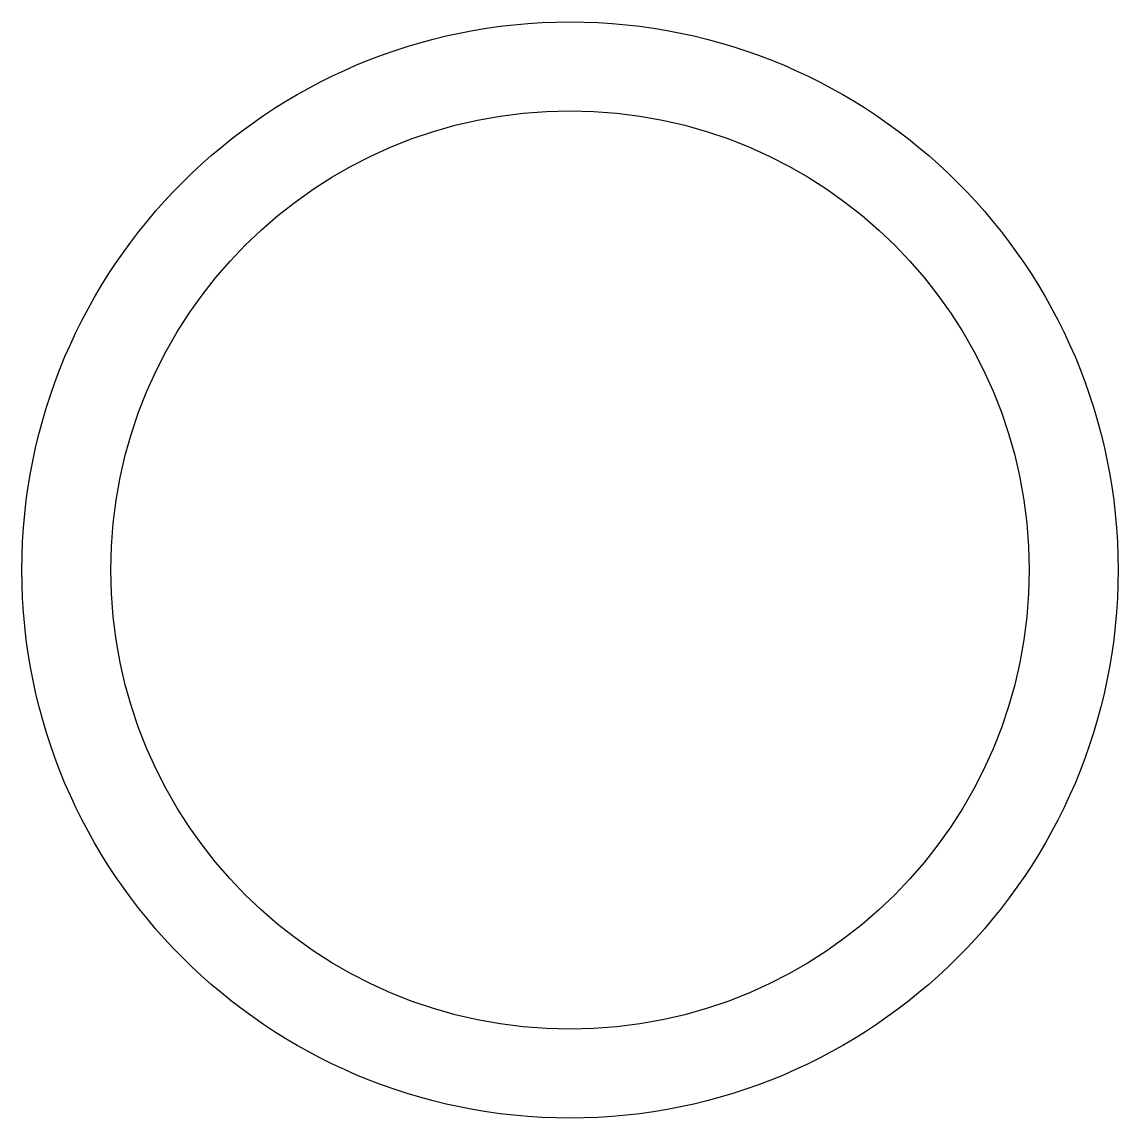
# Model space of a CAD drawing. Header units: millimetres. Extents: x -17.6 to 17.6, y -17.6 to 17.6.
import ezdxf

# ---------------------------------------------------------------- set-up
doc = ezdxf.new("R2010")
doc.units = ezdxf.units.MM
doc.header["$MEASUREMENT"] = 0
doc.layers.add('Default', color=178, linetype='Continuous', true_color=0x000000)

msp = doc.modelspace()

# ---------------------------------------------------------------- linework, layer by layer
at = {"layer": 'Default'}
for radius in [17.575, 14.725]:
    msp.add_circle((0, 0), radius, dxfattribs=at)

doc.saveas('drawing.dxf')
